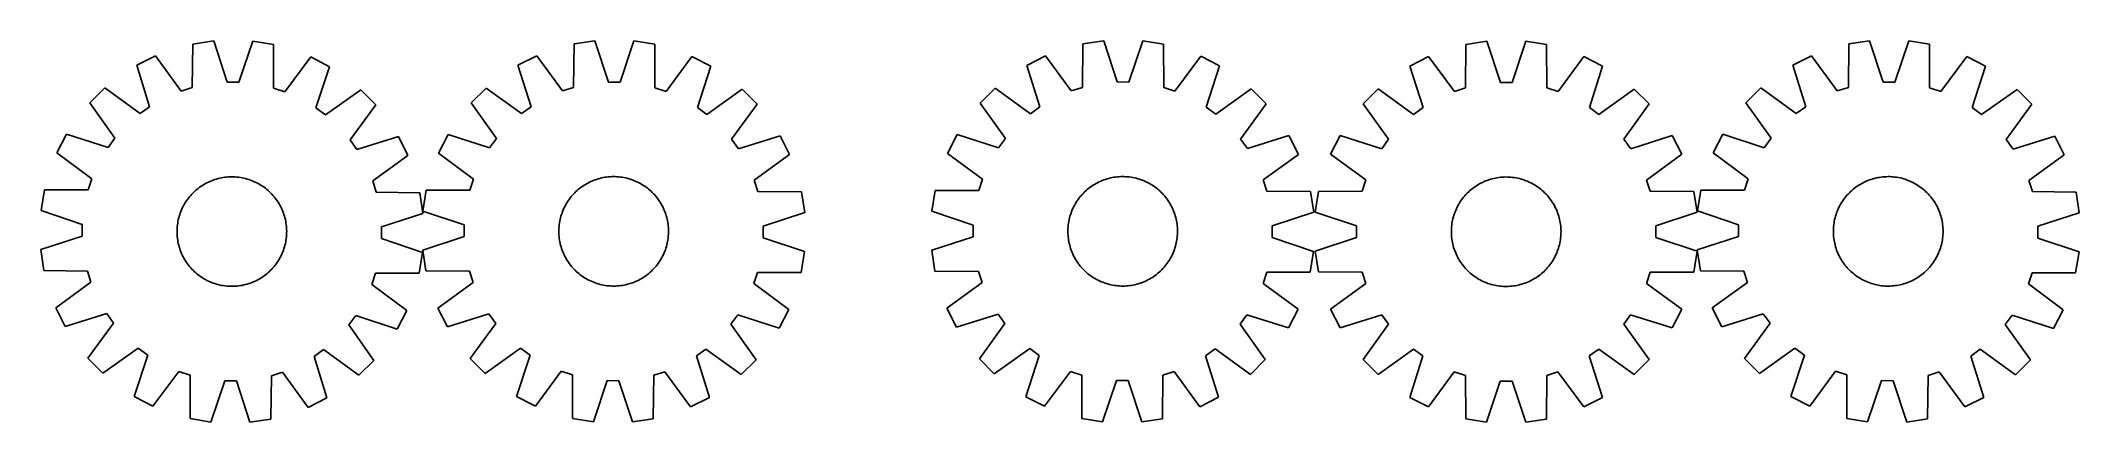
# Model space of a CAD drawing. Header units: millimetres. Extents: x 7 to 1493, y 7 to 285.
import ezdxf

# ---------------------------------------------------------------- set-up
doc = ezdxf.new("R2010")
doc.units = ezdxf.units.MM
doc.layers.add('CUT', color=7, linetype='CONTINUOUS', true_color=0x000000)

msp = doc.modelspace()

# ---------------------------------------------------------------- linework, layer by layer
at = {"layer": 'CUT'}
for p, q in [((117.463109, 282.976395), (117.046259, 251.214768)), ((132.677599, 285.267645), (117.463109, 282.976395)), ((142.430196, 255.037501), (132.677599, 285.267645)), ((161.215622, 285.050571), (151.004291, 254.972282)), ((176.393497, 282.528143), (161.215622, 285.050571)), ((176.327139, 250.76385), (176.393497, 282.528143)), ((395.504178, 283.047836), (395.203102, 251.2849)), ((410.710216, 285.394527), (395.504178, 283.047836)), ((420.572936, 255.200131), (410.710216, 285.394527)), ((439.24884, 285.281475), (429.147212, 255.166165)), ((454.435809, 282.814387), (439.24884, 285.281475)), ((454.485231, 251.050062), (454.435809, 282.814387)), ((766.655345, 283.026238), (766.393473, 251.262955)), ((781.858475, 285.391696), (766.655345, 283.026238)), ((791.758455, 255.209497), (781.858475, 285.391696)), ((810.397217, 285.313869), (800.332767, 255.186114)), ((825.587219, 282.865527), (810.397217, 285.313869)), ((825.675847, 251.101288), (825.587219, 282.865527)), ((1046.041488, 282.658765), (1045.857528, 250.894934)), ((1061.23877, 285.061506), (1046.041488, 282.658765)), ((1071.212753, 254.903681), (1061.23877, 285.061506)), ((1089.777616, 285.053681), (1079.787096, 254.90133)), ((1104.973578, 282.642606), (1089.777616, 285.053681)), ((1105.14012, 250.87868), (1104.973578, 282.642606)), ((1325.40556, 283.062084), (1325.06142, 251.299585)), ((1340.614765, 285.388156), (1325.40556, 283.062084)), ((1350.436538, 255.180417), (1340.614765, 285.388156)), ((1369.153209, 285.236412), (1359.010761, 255.134826)), ((1384.336819, 282.748736), (1369.153209, 285.236412)), ((1384.343176, 250.984374), (1384.336819, 282.748736)), ((90.254758, 274.364111), (76.492953, 267.483466)), ((108.871656, 248.627253), (90.254758, 274.364111)), ((203.467689, 273.50296), (184.461435, 248.052282)), ((217.123234, 266.413767), (203.467689, 273.50296)), ((368.327399, 274.336434), (354.590765, 267.405674)), ((387.037984, 248.667606), (368.327399, 274.336434)), ((481.542718, 273.887949), (462.629357, 248.368162)), ((495.224011, 266.848577), (481.542718, 273.887949)), ((739.489339, 274.2813), (725.76127, 267.333591)), ((758.231593, 248.635585), (739.489339, 274.2813)), ((852.705125, 273.972553), (833.823277, 248.429442)), ((866.395097, 266.950073), (852.705125, 273.972553)), ((1018.897014, 273.847218), (1005.186028, 266.865857)), ((1037.702116, 248.247553), (1018.897014, 273.847218)), ((1132.113216, 273.816176), (1113.294078, 248.226826)), ((1145.820372, 266.827296), (1132.113216, 273.816176)), ((1298.216995, 274.387537), (1284.470977, 267.475407)), ((1316.892761, 248.693364), (1298.216995, 274.387537)), ((1411.431601, 273.785555), (1392.483658, 248.291434)), ((1425.103338, 266.72764), (1411.431601, 273.785555)), ((76.492953, 267.483466), (85.911388, 237.14755)), ((151.004291, 254.972282), (142.430196, 255.037501)), ((207.244417, 236.224635), (217.123234, 266.413767)), ((354.590765, 267.405674), (364.119712, 237.10429)), ((429.147212, 255.166165), (420.572936, 255.200131)), ((485.455299, 236.623636), (495.224011, 266.848577)), ((725.76127, 267.333591), (735.32761, 237.04399)), ((800.332767, 255.186114), (791.758455, 255.209497)), ((856.663697, 236.713099), (866.395097, 266.950073)), ((1005.186028, 266.865857), (1014.826635, 236.599812)), ((1079.787096, 254.90133), (1071.212753, 254.903681)), ((1136.163169, 236.566543), (1145.820372, 266.827296)), ((1284.470977, 267.475407), (1293.958832, 237.161131)), ((1359.010761, 255.134826), (1350.436538, 255.180417)), ((1415.293656, 236.515972), (1425.103338, 266.72764)), ((53.277615, 250.884854), (42.315597, 240.088341)), ((42.315597, 240.088341), (60.647374, 214.147627)), ((78.936464, 232.160586), (53.277615, 250.884854)), ((117.046259, 251.214768), (108.871656, 248.627253)), ((184.461435, 248.052282), (176.327139, 250.76385)), ((240.083386, 249.463923), (214.142671, 231.132145)), ((232.155631, 212.843055), (250.879899, 238.501904)), ((250.879899, 238.501904), (240.083386, 249.463923)), ((331.436084, 250.722553), (320.513491, 239.886155)), ((320.513491, 239.886155), (338.939701, 214.012432)), ((357.163012, 232.091935), (331.436084, 250.722553)), ((395.203102, 251.2849), (387.037984, 248.667606)), ((462.629357, 248.368162), (454.485231, 251.050062)), ((518.245793, 249.982534), (492.372069, 231.556324)), ((510.451573, 213.333013), (529.08219, 239.059941)), ((529.08219, 239.059941), (518.245793, 249.982534)), ((702.627198, 250.621903), (691.717989, 239.772032)), ((691.717989, 239.772032), (710.176119, 213.921071)), ((728.377102, 232.023053), (702.627198, 250.621903)), ((766.393473, 251.262955), (758.231593, 248.635585)), ((833.823277, 248.429442), (825.675847, 251.101288)), ((889.437678, 250.112459), (863.586717, 231.654328)), ((881.688699, 213.453346), (900.287549, 239.203249)), ((900.287549, 239.203249), (889.437678, 250.112459)), ((982.093016, 250.097474), (971.210453, 239.220877)), ((971.210453, 239.220877), (989.731937, 213.415269)), ((1007.888463, 231.561841), (982.093016, 250.097474)), ((1045.857528, 250.894934), (1037.702116, 248.247553)), ((1113.294078, 248.226826), (1105.14012, 250.87868)), ((1168.904184, 250.046253), (1143.098577, 231.524768)), ((1161.245149, 213.368243), (1179.780781, 239.163689)), ((1179.780781, 239.163689), (1168.904184, 250.046253)), ((1261.293698, 250.823694), (1250.356423, 240.002115)), ((1250.356423, 240.002115), (1268.747536, 214.103433)), ((1286.995343, 232.158213), (1261.293698, 250.823694)), ((1325.06142, 251.299585), (1316.892761, 248.693364)), ((1392.483658, 248.291434), (1384.343176, 250.984374)), ((1448.102232, 249.8304), (1422.20355, 231.439287)), ((1440.258329, 213.19148), (1458.923811, 238.893126)), ((1458.923811, 238.893126), (1448.102232, 249.8304)), ((85.911388, 237.14755), (78.936464, 232.160586)), ((214.142671, 231.132145), (207.244417, 236.224635)), ((364.119712, 237.10429), (357.163012, 232.091935)), ((492.372069, 231.556324), (485.455299, 236.623636)), ((735.32761, 237.04399), (728.377102, 232.023053)), ((863.586717, 231.654328), (856.663697, 236.713099)), ((1014.826635, 236.599812), (1007.888463, 231.561841)), ((1143.098577, 231.524768), (1136.163169, 236.566543)), ((1293.958832, 237.161131), (1286.995343, 232.158213)), ((1422.20355, 231.439287), (1415.293656, 236.515972)), ((25.365752, 217.128189), (18.276559, 203.472645)), ((55.554884, 207.249372), (25.365752, 217.128189)), ((60.647374, 214.147627), (55.554884, 207.249372)), ((237.142595, 205.868131), (232.155631, 212.843055)), ((267.478511, 215.286566), (237.142595, 205.868131)), ((274.359155, 201.524761), (267.478511, 215.286566)), ((303.647448, 216.864374), (296.608076, 203.18308)), ((333.872388, 207.095661), (303.647448, 216.864374)), ((338.939701, 214.012432), (333.872388, 207.095661)), ((515.463927, 206.376313), (510.451573, 213.333013)), ((545.765312, 215.90526), (515.463927, 206.376313)), ((552.696072, 202.168626), (545.765312, 215.90526)), ((674.880374, 216.72945), (667.857894, 203.039479)), ((705.117348, 206.998051), (674.880374, 216.72945)), ((710.176119, 213.921071), (705.117348, 206.998051)), ((886.709636, 206.502837), (881.688699, 213.453346)), ((916.999237, 216.069177), (886.709636, 206.502837)), ((923.946946, 202.341108), (916.999237, 216.069177)), ((954.429409, 216.137064), (947.44053, 202.429909)), ((984.690163, 206.479862), (954.429409, 216.137064)), ((989.731937, 213.415269), (984.690163, 206.479862)), ((1166.283119, 206.430071), (1161.245149, 213.368243)), ((1196.549164, 216.070678), (1166.283119, 206.430071)), ((1203.530525, 202.359692), (1196.549164, 216.070678)), ((1233.459183, 217.003221), (1226.401269, 203.331485)), ((1263.670851, 207.193539), (1233.459183, 217.003221)), ((1268.747536, 214.103433), (1263.670851, 207.193539)), ((1445.261247, 206.227991), (1440.258329, 213.19148)), ((1475.575524, 215.715846), (1445.261247, 206.227991)), ((1482.487653, 201.969828), (1475.575524, 215.715846)), ((18.276559, 203.472645), (43.727237, 184.46639)), ((248.622298, 182.907863), (274.359155, 201.524761)), ((296.608076, 203.18308), (322.127863, 184.269719)), ((527.027243, 183.45804), (552.696072, 202.168626)), ((667.857894, 203.039479), (693.401005, 184.15763)), ((898.301231, 183.598855), (923.946946, 202.341108)), ((947.44053, 202.429909), (973.02988, 183.610771)), ((1177.93086, 183.55459), (1203.530525, 202.359692)), ((1226.401269, 203.331485), (1251.895389, 184.383541)), ((1456.793481, 183.294062), (1482.487653, 201.969828)), ((43.727237, 184.46639), (41.015669, 176.332094)), ((122.367858, 178.247093), (123.395754, 178.969891)), ((123.395754, 178.969891), (124.445846, 179.660045)), ((124.445846, 179.660045), (125.517099, 180.316874)), ((125.517099, 180.316874), (126.608454, 180.939731)), ((126.608454, 180.939731), (127.718836, 181.528)), ((127.718836, 181.528), (128.847147, 182.0811)), ((128.847147, 182.0811), (129.992275, 182.598487)), ((129.992275, 182.598487), (131.153089, 183.079649)), ((131.153089, 183.079649), (132.328445, 183.524111)), ((132.328445, 183.524111), (133.517181, 183.931435)), ((133.517181, 183.931435), (134.718125, 184.30122)), ((134.718125, 184.30122), (135.930091, 184.633099)), ((135.930091, 184.633099), (137.151885, 184.926745)), ((137.151885, 184.926745), (138.382298, 185.18187)), ((138.382298, 185.18187), (139.620119, 185.39822)), ((139.620119, 185.39822), (140.864124, 185.575582)), ((140.864124, 185.575582), (142.113087, 185.713782)), ((142.113087, 185.713782), (143.365774, 185.812683)), ((143.365774, 185.812683), (144.62095, 185.872187)), ((144.62095, 185.872187), (145.877375, 185.892236)), ((145.877375, 185.892236), (147.133811, 185.87281)), ((147.133811, 185.87281), (148.389016, 185.813927)), ((148.389016, 185.813927), (149.641752, 185.715647)), ((149.641752, 185.715647), (150.890783, 185.578066)), ((150.890783, 185.578066), (152.134876, 185.401319)), ((152.134876, 185.401319), (153.372803, 185.185582)), ((153.372803, 185.185582), (154.603343, 184.931067)), ((154.603343, 184.931067), (155.825282, 184.638026)), ((155.825282, 184.638026), (157.037413, 184.306747)), ((157.037413, 184.306747), (158.23854, 183.937558)), ((158.23854, 183.937558), (159.427477, 183.530822)), ((159.427477, 183.530822), (160.603053, 183.086942)), ((160.603053, 183.086942), (161.764105, 182.606355)), ((161.764105, 182.606355), (162.909489, 182.089536)), ((162.909489, 182.089536), (164.038075, 181.536994)), ((164.038075, 181.536994), (165.148747, 180.949276)), ((165.148747, 180.949276), (166.240411, 180.32696)), ((166.240411, 180.32696), (167.311989, 179.670661)), ((167.311989, 179.670661), (168.362423, 178.981027)), ((168.362423, 178.981027), (169.390677, 178.258739)), ((251.209812, 174.73326), (248.622298, 182.907863)), ((322.127863, 184.269719), (319.445963, 176.125594)), ((400.790631, 178.337107), (401.815885, 179.063647)), ((401.815885, 179.063647), (402.863455, 179.757624)), ((402.863455, 179.757624), (403.932306, 180.418353)), ((403.932306, 180.418353), (405.021384, 181.045184)), ((405.021384, 181.045184), (406.129614, 181.637496)), ((406.129614, 181.637496), (407.255902, 182.194705)), ((407.255902, 182.194705), (408.399136, 182.716262)), ((408.399136, 182.716262), (409.558189, 183.201652)), ((409.558189, 183.201652), (410.731917, 183.650396)), ((410.731917, 183.650396), (411.91916, 184.06205)), ((411.91916, 184.06205), (413.118748, 184.43621)), ((413.118748, 184.43621), (414.329497, 184.772504)), ((414.329497, 184.772504), (415.550212, 185.070602)), ((415.550212, 185.070602), (416.779688, 185.33021)), ((416.779688, 185.33021), (418.016711, 185.55107)), ((418.016711, 185.55107), (419.260062, 185.732966)), ((419.260062, 185.732966), (420.508513, 185.875717)), ((420.508513, 185.875717), (421.760831, 185.979184)), ((421.760831, 185.979184), (423.015782, 186.043262)), ((423.015782, 186.043262), (424.272126, 186.067891)), ((424.272126, 186.067891), (425.528623, 186.053044)), ((425.528623, 186.053044), (426.784035, 185.998737)), ((426.784035, 185.998737), (428.037121, 185.905024)), ((428.037121, 185.905024), (429.286645, 185.771996)), ((429.286645, 185.771996), (430.531374, 185.599786)), ((430.531374, 185.599786), (431.770079, 185.388562)), ((431.770079, 185.388562), (433.001539, 185.138535)), ((433.001539, 185.138535), (434.224537, 184.849949)), ((434.224537, 184.849949), (435.437868, 184.523091)), ((435.437868, 184.523091), (436.640332, 184.158282)), ((436.640332, 184.158282), (437.830745, 183.755883)), ((437.830745, 183.755883), (439.00793, 183.31629)), ((439.00793, 183.31629), (440.170727, 182.839939)), ((440.170727, 182.839939), (441.317987, 182.327298)), ((441.317987, 182.327298), (442.448579, 181.778874)), ((442.448579, 181.778874), (443.561386, 181.195207)), ((443.561386, 181.195207), (444.655311, 180.576875)), ((444.655311, 180.576875), (445.729274, 179.924486)), ((445.729274, 179.924486), (446.782215, 179.238686)), ((446.782215, 179.238686), (447.813095, 178.52015)), ((447.813095, 178.52015), (448.820896, 177.769588)), ((529.644537, 175.292923), (527.027243, 183.45804)), ((693.401005, 184.15763), (690.729159, 176.010201)), ((772.071036, 178.322114), (773.095393, 179.049919)), ((773.095393, 179.049919), (774.142105, 179.745188)), ((774.142105, 179.745188), (775.21014, 180.407237)), ((775.21014, 180.407237), (776.298443, 181.035411)), ((776.298443, 181.035411), (777.405941, 181.62909)), ((777.405941, 181.62909), (778.53154, 182.18769)), ((778.53154, 182.18769), (779.67413, 182.710657)), ((779.67413, 182.710657), (780.832583, 183.197478)), ((780.832583, 183.197478), (782.005756, 183.64767)), ((782.005756, 183.64767), (783.19249, 184.060789)), ((783.19249, 184.060789), (784.391616, 184.436429)), ((784.391616, 184.436429), (785.601949, 184.774217)), ((785.601949, 184.774217), (786.822295, 185.073822)), ((786.822295, 185.073822), (788.051449, 185.334947)), ((788.051449, 185.334947), (789.288199, 185.557334)), ((789.288199, 185.557334), (790.531324, 185.740764)), ((790.531324, 185.740764), (791.779598, 185.885056)), ((791.779598, 185.885056), (793.031787, 185.990068)), ((793.031787, 185.990068), (794.286658, 186.055696)), ((794.286658, 186.055696), (795.542971, 186.081875)), ((795.542971, 186.081875), (796.799486, 186.068579)), ((796.799486, 186.068579), (798.054963, 186.015822)), ((798.054963, 186.015822), (799.308164, 185.923655)), ((799.308164, 185.923655), (800.557851, 185.79217)), ((800.557851, 185.79217), (801.802792, 185.621496)), ((801.802792, 185.621496), (803.041757, 185.411802)), ((803.041757, 185.411802), (804.273524, 185.163294)), ((804.273524, 185.163294), (805.496878, 184.876218)), ((805.496878, 184.876218), (806.710611, 184.550857)), ((806.710611, 184.550857), (807.913525, 184.187533)), ((807.913525, 184.187533), (809.104433, 183.786604)), ((809.104433, 183.786604), (810.28216, 183.348465)), ((810.28216, 183.348465), (811.445544, 182.873549)), ((811.445544, 182.873549), (812.593436, 182.362324)), ((812.593436, 182.362324), (813.724704, 181.815296)), ((813.724704, 181.815296), (814.838231, 181.233003)), ((814.838231, 181.233003), (815.932918, 180.616021)), ((815.932918, 180.616021), (817.007685, 179.964959)), ((817.007685, 179.964959), (818.061472, 179.280458)), ((818.061472, 179.280458), (819.093238, 178.563196)), ((819.093238, 178.563196), (820.101965, 177.813878)), ((900.928601, 175.436974), (898.301231, 183.598855)), ((973.02988, 183.610771), (970.378026, 175.456813)), ((1051.713987, 177.96824), (1052.736556, 178.698554)), ((1052.736556, 178.698554), (1053.781559, 179.396389)), ((1053.781559, 179.396389), (1054.847967, 180.061056)), ((1054.847967, 180.061056), (1055.934727, 180.691897)), ((1055.934727, 180.691897), (1057.040765, 181.288292)), ((1057.040765, 181.288292), (1058.164991, 181.84965)), ((1058.164991, 181.84965), (1059.306294, 182.375419)), ((1059.306294, 182.375419), (1060.463549, 182.865079)), ((1060.463549, 182.865079), (1061.635614, 183.318147)), ((1061.635614, 183.318147), (1062.821332, 183.734177)), ((1062.821332, 183.734177), (1064.019532, 184.112756)), ((1064.019532, 184.112756), (1065.229033, 184.453513)), ((1065.229033, 184.453513), (1066.44864, 184.75611)), ((1066.44864, 184.75611), (1067.677151, 185.020249)), ((1067.677151, 185.020249), (1068.913351, 185.245669)), ((1068.913351, 185.245669), (1070.156023, 185.432148)), ((1070.156023, 185.432148), (1071.403939, 185.579501)), ((1071.403939, 185.579501), (1072.655867, 185.687584)), ((1072.655867, 185.687584), (1073.910573, 185.75629)), ((1073.910573, 185.75629), (1075.166818, 185.78555)), ((1075.166818, 185.78555), (1076.423361, 185.775337)), ((1076.423361, 185.775337), (1077.678964, 185.725659)), ((1077.678964, 185.725659), (1078.932388, 185.636566)), ((1078.932388, 185.636566), (1080.182394, 185.508147)), ((1080.182394, 185.508147), (1081.427749, 185.340527)), ((1081.427749, 185.340527), (1082.667225, 185.133873)), ((1082.667225, 185.133873), (1083.899598, 184.888387)), ((1083.899598, 184.888387), (1085.123653, 184.604313)), ((1085.123653, 184.604313), (1086.33818, 184.28193)), ((1086.33818, 184.28193), (1087.541981, 183.921558)), ((1087.541981, 183.921558), (1088.733869, 183.52355)), ((1088.733869, 183.52355), (1089.912668, 183.088302)), ((1089.912668, 183.088302), (1091.077213, 182.616241)), ((1091.077213, 182.616241), (1092.226355, 182.107833)), ((1092.226355, 182.107833), (1093.358962, 181.563581)), ((1093.358962, 181.563581), (1094.473913, 180.984022)), ((1094.473913, 180.984022), (1095.570111, 180.369727)), ((1095.570111, 180.369727), (1096.646472, 179.721303)), ((1096.646472, 179.721303), (1097.701934, 179.039389)), ((1097.701934, 179.039389), (1098.735456, 178.324659)), ((1180.578242, 175.399178), (1177.93086, 183.55459)), ((1251.895389, 184.383541), (1249.20245, 176.243059)), ((1330.550041, 178.344284), (1331.57628, 179.069433)), ((1331.57628, 179.069433), (1332.62479, 179.761989)), ((1332.62479, 179.761989), (1333.694536, 180.421269)), ((1333.694536, 180.421269), (1334.784463, 181.046622)), ((1334.784463, 181.046622), (1335.893494, 181.637431)), ((1335.893494, 181.637431), (1337.020537, 182.193113)), ((1337.020537, 182.193113), (1338.164477, 182.71312)), ((1338.164477, 182.71312), (1339.324187, 183.196938)), ((1339.324187, 183.196938), (1340.498522, 183.64409)), ((1340.498522, 183.64409), (1341.686322, 184.054134)), ((1341.686322, 184.054134), (1342.886417, 184.426667)), ((1342.886417, 184.426667), (1344.09762, 184.761319)), ((1344.09762, 184.761319), (1345.318738, 185.057762)), ((1345.318738, 185.057762), (1346.548565, 185.315703)), ((1346.548565, 185.315703), (1347.785887, 185.534886)), ((1347.785887, 185.534886), (1349.029483, 185.715096)), ((1349.029483, 185.715096), (1350.278126, 185.856154)), ((1350.278126, 185.856154), (1351.530583, 185.957922)), ((1351.530583, 185.957922), (1352.78562, 186.0203)), ((1352.78562, 186.0203), (1354.041996, 186.043225)), ((1354.041996, 186.043225), (1355.298472, 186.026674)), ((1355.298472, 186.026674), (1356.553809, 185.970666)), ((1356.553809, 185.970666), (1357.806767, 185.875253)), ((1357.806767, 185.875253), (1359.056109, 185.740532)), ((1359.056109, 185.740532), (1360.300604, 185.566634)), ((1360.300604, 185.566634), (1361.539022, 185.353731)), ((1361.539022, 185.353731), (1362.770141, 185.102034)), ((1362.770141, 185.102034), (1363.992747, 184.811791)), ((1363.992747, 184.811791), (1365.205633, 184.483288)), ((1365.205633, 184.483288), (1366.407602, 184.116849)), ((1366.407602, 184.116849), (1367.597468, 183.712836)), ((1367.597468, 183.712836), (1368.774056, 183.271648)), ((1368.774056, 183.271648), (1369.936206, 182.79372)), ((1369.936206, 182.79372), (1371.08277, 182.279525)), ((1371.08277, 182.279525), (1372.212617, 181.729568)), ((1372.212617, 181.729568), (1373.324632, 181.144393)), ((1373.324632, 181.144393), (1374.417718, 180.524578)), ((1374.417718, 180.524578), (1375.490795, 179.870734)), ((1375.490795, 179.870734), (1376.542805, 179.183507)), ((1376.542805, 179.183507), (1377.57271, 178.463574)), ((1377.57271, 178.463574), (1378.579493, 177.711646)), ((1459.399702, 175.125404), (1456.793481, 183.294062)), ((9.251376, 176.398452), (6.728948, 161.220577)), ((41.015669, 176.332094), (9.251376, 176.398452)), ((109.689983, 162.914445), (110.242525, 164.04303)), ((110.242525, 164.04303), (110.830243, 165.153702)), ((110.830243, 165.153702), (111.452559, 166.245366)), ((111.452559, 166.245366), (112.108858, 167.316944)), ((112.108858, 167.316944), (112.798492, 168.367378)), ((112.798492, 168.367378), (113.52078, 169.395632)), ((113.52078, 169.395632), (114.275011, 170.400691)), ((114.275011, 170.400691), (115.060438, 171.381563)), ((115.060438, 171.381563), (115.876289, 172.33728)), ((115.876289, 172.33728), (116.721756, 173.266899)), ((116.721756, 173.266899), (117.596007, 174.169503)), ((117.596007, 174.169503), (118.498177, 175.0442)), ((118.498177, 175.0442), (119.427377, 175.890128)), ((119.427377, 175.890128), (120.38269, 176.706451)), ((120.38269, 176.706451), (121.363173, 177.492365)), ((121.363173, 177.492365), (122.367858, 178.247093)), ((169.390677, 178.258739), (170.395736, 177.504508)), ((170.395736, 177.504508), (171.376608, 176.719081)), ((171.376608, 176.719081), (172.332325, 175.90323)), ((172.332325, 175.90323), (173.261944, 175.057763)), ((173.261944, 175.057763), (174.164547, 174.183512)), ((174.164547, 174.183512), (175.039245, 173.281342)), ((175.039245, 173.281342), (175.885172, 172.352142)), ((175.885172, 172.352142), (176.701496, 171.396829)), ((176.701496, 171.396829), (177.48741, 170.416346)), ((177.48741, 170.416346), (178.242138, 169.411661)), ((178.242138, 169.411661), (178.964936, 168.383765)), ((178.964936, 168.383765), (179.65509, 167.333673)), ((179.65509, 167.333673), (180.311919, 166.26242)), ((180.311919, 166.26242), (180.934775, 165.171065)), ((180.934775, 165.171065), (181.523044, 164.060683)), ((181.523044, 164.060683), (182.076145, 162.932372)), ((282.97144, 174.31641), (251.209812, 174.73326)), ((285.26269, 159.10192), (282.97144, 174.31641)), ((287.681638, 176.076171), (285.21455, 160.889202)), ((319.445963, 176.125594), (287.681638, 176.076171)), ((388.168727, 162.95835), (388.717151, 164.088941)), ((388.717151, 164.088941), (389.300818, 165.201749)), ((389.300818, 165.201749), (389.91915, 166.295674)), ((389.91915, 166.295674), (390.571539, 167.369637)), ((390.571539, 167.369637), (391.257339, 168.422577)), ((391.257339, 168.422577), (391.975875, 169.453457)), ((391.975875, 169.453457), (392.726437, 170.461259)), ((392.726437, 170.461259), (393.508284, 171.444987)), ((393.508284, 171.444987), (394.320646, 172.403671)), ((394.320646, 172.403671), (395.162719, 173.336366)), ((395.162719, 173.336366), (396.033674, 174.24215)), ((396.033674, 174.24215), (396.93265, 175.12013)), ((396.93265, 175.12013), (397.85876, 175.969439)), ((397.85876, 175.969439), (398.811092, 176.789239)), ((398.811092, 176.789239), (399.788703, 177.578722)), ((399.788703, 177.578722), (400.790631, 178.337107)), ((448.820896, 177.769588), (449.804624, 176.98774)), ((449.804624, 176.98774), (450.763309, 176.175379)), ((450.763309, 176.175379), (451.696003, 175.333306)), ((451.696003, 175.333306), (452.601788, 174.462351)), ((452.601788, 174.462351), (453.479768, 173.563375)), ((453.479768, 173.563375), (454.329077, 172.637264)), ((454.329077, 172.637264), (455.148877, 171.684933)), ((455.148877, 171.684933), (455.938359, 170.707322)), ((455.938359, 170.707322), (456.696744, 169.705394)), ((456.696744, 169.705394), (457.423284, 168.68014)), ((457.423284, 168.68014), (458.117261, 167.63257)), ((458.117261, 167.63257), (458.777991, 166.563718)), ((458.777991, 166.563718), (459.404821, 165.474641)), ((459.404821, 165.474641), (459.997133, 164.366411)), ((459.997133, 164.366411), (460.554343, 163.240123)), ((561.407473, 174.991847), (529.644537, 175.292923)), ((563.754164, 159.785809), (561.407473, 174.991847)), ((658.96492, 175.921573), (656.516578, 160.73157)), ((690.729159, 176.010201), (658.96492, 175.921573)), ((759.468123, 162.92779), (760.015152, 164.059058)), ((760.015152, 164.059058), (760.597444, 165.172585)), ((760.597444, 165.172585), (761.214426, 166.267272)), ((761.214426, 166.267272), (761.865488, 167.342039)), ((761.865488, 167.342039), (762.549989, 168.395826)), ((762.549989, 168.395826), (763.267252, 169.427591)), ((763.267252, 169.427591), (764.016569, 170.436318)), ((764.016569, 170.436318), (764.797202, 171.421011)), ((764.797202, 171.421011), (765.608379, 172.380698)), ((765.608379, 172.380698), (766.449301, 173.314431)), ((766.449301, 173.314431), (767.319136, 174.221289)), ((767.319136, 174.221289), (768.217028, 175.100378)), ((768.217028, 175.100378), (769.14209, 175.95083)), ((769.14209, 175.95083), (770.093408, 176.771805)), ((770.093408, 176.771805), (771.070045, 177.562493)), ((771.070045, 177.562493), (772.071036, 178.322114)), ((820.101965, 177.813878), (821.086657, 177.033246)), ((821.086657, 177.033246), (822.046344, 176.222068)), ((822.046344, 176.222068), (822.980077, 175.381147)), ((822.980077, 175.381147), (823.886936, 174.511311)), ((823.886936, 174.511311), (824.766024, 173.613419)), ((824.766024, 173.613419), (825.616476, 172.688357)), ((825.616476, 172.688357), (826.437451, 171.737039)), ((826.437451, 171.737039), (827.228139, 170.760402)), ((827.228139, 170.760402), (827.98776, 169.759412)), ((827.98776, 169.759412), (828.715565, 168.735055)), ((828.715565, 168.735055), (829.410835, 167.688342)), ((829.410835, 167.688342), (830.072883, 166.620307)), ((830.072883, 166.620307), (830.701057, 165.532004)), ((830.701057, 165.532004), (831.294737, 164.424506)), ((831.294737, 164.424506), (831.853336, 163.298907)), ((932.691885, 175.175102), (900.928601, 175.436974)), ((935.057342, 159.971972), (932.691885, 175.175102)), ((938.6141, 175.290271), (936.203024, 160.094309)), ((970.378026, 175.456813), (938.6141, 175.290271)), ((1039.148872, 162.543048), (1039.693124, 163.675654)), ((1039.693124, 163.675654), (1040.272684, 164.790606)), ((1040.272684, 164.790606), (1040.886979, 165.886804)), ((1040.886979, 165.886804), (1041.535403, 166.963165)), ((1041.535403, 166.963165), (1042.217316, 168.018627)), ((1042.217316, 168.018627), (1042.932046, 169.052149)), ((1042.932046, 169.052149), (1043.678887, 170.062711)), ((1043.678887, 170.062711), (1044.457102, 171.049315)), ((1044.457102, 171.049315), (1045.265923, 172.010989)), ((1045.265923, 172.010989), (1046.104552, 172.946782)), ((1046.104552, 172.946782), (1046.972161, 173.855771)), ((1046.972161, 173.855771), (1047.867894, 174.73706)), ((1047.867894, 174.73706), (1048.790866, 175.589778)), ((1048.790866, 175.589778), (1049.740168, 176.413084)), ((1049.740168, 176.413084), (1050.714862, 177.206165)), ((1050.714862, 177.206165), (1051.713987, 177.96824)), ((1098.735456, 178.324659), (1099.746018, 177.577818)), ((1099.746018, 177.577818), (1100.732623, 176.799603)), ((1100.732623, 176.799603), (1101.694296, 175.990783)), ((1101.694296, 175.990783), (1102.630089, 175.152154)), ((1102.630089, 175.152154), (1103.539078, 174.284545)), ((1103.539078, 174.284545), (1104.420367, 173.388812)), ((1104.420367, 173.388812), (1105.273085, 172.465839)), ((1105.273085, 172.465839), (1106.096391, 171.516537)), ((1106.096391, 171.516537), (1106.889472, 170.541843)), ((1106.889472, 170.541843), (1107.651547, 169.542719)), ((1107.651547, 169.542719), (1108.381862, 168.52015)), ((1108.381862, 168.52015), (1109.079697, 167.475146)), ((1109.079697, 167.475146), (1109.744363, 166.408738)), ((1109.744363, 166.408738), (1110.375204, 165.321979)), ((1110.375204, 165.321979), (1110.971599, 164.215941)), ((1110.971599, 164.215941), (1111.532957, 163.091715)), ((1212.342072, 175.215218), (1180.578242, 175.399178)), ((1214.744814, 160.017936), (1212.342072, 175.215218)), ((1217.438087, 176.236703), (1214.950411, 161.053093)), ((1249.20245, 176.243059), (1217.438087, 176.236703)), ((1317.907299, 162.982654), (1318.457255, 164.112501)), ((1318.457255, 164.112501), (1319.04243, 165.224516)), ((1319.04243, 165.224516), (1319.662245, 166.317601)), ((1319.662245, 166.317601), (1320.316089, 167.390679)), ((1320.316089, 167.390679), (1321.003317, 168.442689)), ((1321.003317, 168.442689), (1321.723249, 169.472593)), ((1321.723249, 169.472593), (1322.475177, 170.479376)), ((1322.475177, 170.479376), (1323.258357, 171.462044)), ((1323.258357, 171.462044), (1324.072018, 172.419626)), ((1324.072018, 172.419626), (1324.915355, 173.351178)), ((1324.915355, 173.351178), (1325.787537, 174.25578)), ((1325.787537, 174.25578), (1326.687702, 175.132541)), ((1326.687702, 175.132541), (1327.614964, 175.980593)), ((1327.614964, 175.980593), (1328.568405, 176.799102)), ((1328.568405, 176.799102), (1329.547086, 177.587258)), ((1329.547086, 177.587258), (1330.550041, 178.344284)), ((1378.579493, 177.711646), (1379.56216, 176.928466)), ((1379.56216, 176.928466), (1380.519743, 176.114806)), ((1380.519743, 176.114806), (1381.451295, 175.271468)), ((1381.451295, 175.271468), (1382.355897, 174.399287)), ((1382.355897, 174.399287), (1383.232657, 173.499121)), ((1383.232657, 173.499121), (1384.08071, 172.57186)), ((1384.08071, 172.57186), (1384.899218, 171.618418)), ((1384.899218, 171.618418), (1385.687375, 170.639737)), ((1385.687375, 170.639737), (1386.444401, 169.636782)), ((1386.444401, 169.636782), (1387.16955, 168.610543)), ((1387.16955, 168.610543), (1387.862106, 167.562034)), ((1387.862106, 167.562034), (1388.521386, 166.492287)), ((1388.521386, 166.492287), (1389.146739, 165.402361)), ((1389.146739, 165.402361), (1389.737548, 164.293329)), ((1389.737548, 164.293329), (1390.29323, 163.166287)), ((1491.1622, 174.781264), (1459.399702, 175.125404)), ((1493.488273, 159.572058), (1491.1622, 174.781264)), ((6.728948, 161.220577), (36.807237, 151.009247)), ((36.807237, 151.009247), (36.742018, 142.435151)), ((105.965592, 148.393971), (106.063872, 149.646707)), ((106.063872, 149.646707), (106.201453, 150.895738)), ((106.201453, 150.895738), (106.3782, 152.139831)), ((106.3782, 152.139831), (106.593937, 153.377758)), ((106.593937, 153.377758), (106.848452, 154.608299)), ((106.848452, 154.608299), (107.141493, 155.830237)), ((107.141493, 155.830237), (107.472772, 157.042368)), ((107.472772, 157.042368), (107.841961, 158.243495)), ((107.841961, 158.243495), (108.248697, 159.432433)), ((108.248697, 159.432433), (108.692577, 160.608008)), ((108.692577, 160.608008), (109.173164, 161.769061)), ((109.173164, 161.769061), (109.689983, 162.914445)), ((182.076145, 162.932372), (182.593531, 161.787244)), ((182.593531, 161.787244), (183.074693, 160.62643)), ((183.074693, 160.62643), (183.519156, 159.451074)), ((183.519156, 159.451074), (183.92648, 158.262338)), ((183.92648, 158.262338), (184.296264, 157.061394)), ((184.296264, 157.061394), (184.628143, 155.849428)), ((184.628143, 155.849428), (184.92179, 154.627634)), ((184.92179, 154.627634), (185.176914, 153.397221)), ((185.176914, 153.397221), (185.393265, 152.1594)), ((185.393265, 152.1594), (185.570627, 150.915395)), ((185.570627, 150.915395), (185.708827, 149.666432)), ((185.708827, 149.666432), (185.807728, 148.413745)), ((254.967327, 140.775228), (255.032545, 149.349323)), ((255.032545, 149.349323), (285.26269, 159.10192)), ((285.21455, 160.889202), (315.329859, 150.787575)), ((315.329859, 150.787575), (315.295894, 142.213298)), ((384.497288, 148.424397), (384.591001, 149.677483)), ((384.591001, 149.677483), (384.724029, 150.927007)), ((384.724029, 150.927007), (384.896239, 152.171736)), ((384.896239, 152.171736), (385.107462, 153.410442)), ((385.107462, 153.410442), (385.35749, 154.641902)), ((385.35749, 154.641902), (385.646076, 155.8649)), ((385.646076, 155.8649), (385.972934, 157.07823)), ((385.972934, 157.07823), (386.337743, 158.280695)), ((386.337743, 158.280695), (386.740142, 159.471107)), ((386.740142, 159.471107), (387.179734, 160.648293)), ((387.179734, 160.648293), (387.656086, 161.811089)), ((387.656086, 161.811089), (388.168727, 162.95835)), ((460.554343, 163.240123), (461.0759, 162.096889)), ((461.0759, 162.096889), (461.56129, 160.937836)), ((461.56129, 160.937836), (462.010033, 159.764108)), ((462.010033, 159.764108), (462.421688, 158.576865)), ((462.421688, 158.576865), (462.795847, 157.377277)), ((462.795847, 157.377277), (463.132142, 156.166528)), ((463.132142, 156.166528), (463.43024, 154.945813)), ((463.43024, 154.945813), (463.689847, 153.716337)), ((463.689847, 153.716337), (463.910708, 152.479314)), ((463.910708, 152.479314), (464.092603, 151.235963)), ((464.092603, 151.235963), (464.235355, 149.987512)), ((464.235355, 149.987512), (464.338821, 148.735194)), ((464.338821, 148.735194), (464.4029, 147.480243)), ((533.525803, 141.348813), (533.559769, 149.923089)), ((533.559769, 149.923089), (563.754164, 159.785809)), ((656.516578, 160.73157), (686.644333, 150.667121)), ((686.644333, 150.667121), (686.62095, 142.092809)), ((755.814625, 148.389317), (755.906792, 149.642518)), ((755.906792, 149.642518), (756.038277, 150.892205)), ((756.038277, 150.892205), (756.208951, 152.137146)), ((756.208951, 152.137146), (756.418646, 153.376111)), ((756.418646, 153.376111), (756.667153, 154.607878)), ((756.667153, 154.607878), (756.954229, 155.831232)), ((756.954229, 155.831232), (757.27959, 157.044965)), ((757.27959, 157.044965), (757.642914, 158.247879)), ((757.642914, 158.247879), (758.043844, 159.438787)), ((758.043844, 159.438787), (758.481983, 160.616514)), ((758.481983, 160.616514), (758.956899, 161.779898)), ((758.956899, 161.779898), (759.468123, 162.92779)), ((831.853336, 163.298907), (832.376304, 162.156317)), ((832.376304, 162.156317), (832.863124, 160.997864)), ((832.863124, 160.997864), (833.313316, 159.824691)), ((833.313316, 159.824691), (833.726435, 158.637957)), ((833.726435, 158.637957), (834.102075, 157.438831)), ((834.102075, 157.438831), (834.439864, 156.228498)), ((834.439864, 156.228498), (834.739468, 155.008153)), ((834.739468, 155.008153), (835.000593, 153.778998)), ((835.000593, 153.778998), (835.22298, 152.542248)), ((835.22298, 152.542248), (835.40641, 151.299123)), ((835.40641, 151.299123), (835.550703, 150.050849)), ((835.550703, 150.050849), (835.655714, 148.79866)), ((835.655714, 148.79866), (835.721342, 147.543789)), ((904.85176, 141.49768), (904.875143, 150.071992)), ((904.875143, 150.071992), (935.057342, 159.971972)), ((936.203024, 160.094309), (966.355375, 150.103789)), ((966.355375, 150.103789), (966.353024, 141.529446)), ((1035.531047, 147.995657), (1035.620139, 149.24908)), ((1035.620139, 149.24908), (1035.748559, 150.499087)), ((1035.748559, 150.499087), (1035.916179, 151.744442)), ((1035.916179, 151.744442), (1036.122833, 152.983918)), ((1036.122833, 152.983918), (1036.368319, 154.216291)), ((1036.368319, 154.216291), (1036.652393, 155.440345)), ((1036.652393, 155.440345), (1036.974775, 156.654873)), ((1036.974775, 156.654873), (1037.335148, 157.858674)), ((1037.335148, 157.858674), (1037.733155, 159.050562)), ((1037.733155, 159.050562), (1038.168404, 160.229361)), ((1038.168404, 160.229361), (1038.640465, 161.393906)), ((1038.640465, 161.393906), (1039.148872, 162.543048)), ((1111.532957, 163.091715), (1112.058726, 161.950412)), ((1112.058726, 161.950412), (1112.548386, 160.793156)), ((1112.548386, 160.793156), (1113.001454, 159.621091)), ((1113.001454, 159.621091), (1113.417484, 158.435374)), ((1113.417484, 158.435374), (1113.796063, 157.237173)), ((1113.796063, 157.237173), (1114.13682, 156.027673)), ((1114.13682, 156.027673), (1114.439417, 154.808065)), ((1114.439417, 154.808065), (1114.703556, 153.579555)), ((1114.703556, 153.579555), (1114.928976, 152.343354)), ((1114.928976, 152.343354), (1115.115455, 151.100683)), ((1115.115455, 151.100683), (1115.262808, 149.852767)), ((1115.262808, 149.852767), (1115.370891, 148.600838)), ((1184.584638, 141.469609), (1184.586989, 150.043953)), ((1184.586989, 150.043953), (1214.744814, 160.017936)), ((1214.950411, 161.053093), (1245.051997, 150.910644)), ((1245.051997, 150.910644), (1245.006406, 142.336422)), ((1314.216158, 148.453692), (1314.31157, 149.70665)), ((1314.31157, 149.70665), (1314.446292, 150.955993)), ((1314.446292, 150.955993), (1314.620189, 152.200487)), ((1314.620189, 152.200487), (1314.833092, 153.438905)), ((1314.833092, 153.438905), (1315.084789, 154.670025)), ((1315.084789, 154.670025), (1315.375033, 155.892631)), ((1315.375033, 155.892631), (1315.703536, 157.105517)), ((1315.703536, 157.105517), (1316.069975, 158.307486)), ((1316.069975, 158.307486), (1316.473987, 159.497351)), ((1316.473987, 159.497351), (1316.915175, 160.67394)), ((1316.915175, 160.67394), (1317.393103, 161.836089)), ((1317.393103, 161.836089), (1317.907299, 162.982654)), ((1390.29323, 163.166287), (1390.813237, 162.022346)), ((1390.813237, 162.022346), (1391.297055, 160.862636)), ((1391.297055, 160.862636), (1391.744206, 159.688302)), ((1391.744206, 159.688302), (1392.154251, 158.500501)), ((1392.154251, 158.500501), (1392.526783, 157.300407)), ((1392.526783, 157.300407), (1392.861436, 156.089203)), ((1392.861436, 156.089203), (1393.157879, 154.868085)), ((1393.157879, 154.868085), (1393.415819, 153.638259)), ((1393.415819, 153.638259), (1393.635002, 152.400937)), ((1393.635002, 152.400937), (1393.815212, 151.15734)), ((1393.815212, 151.15734), (1393.956271, 149.908698)), ((1393.956271, 149.908698), (1394.058039, 148.65624)), ((1463.234943, 141.176062), (1463.280534, 149.750285)), ((1463.280534, 149.750285), (1493.488273, 159.572058)), ((36.742018, 142.435151), (6.511874, 132.682555)), ((105.887283, 145.882331), (105.90671, 147.138766)), ((105.907332, 144.625905), (105.887283, 145.882331)), ((105.90671, 147.138766), (105.965592, 148.393971)), ((105.966836, 143.370729), (105.907332, 144.625905)), ((106.065737, 142.118042), (105.966836, 143.370729)), ((106.203937, 140.86908), (106.065737, 142.118042)), ((106.381299, 139.625074), (106.203937, 140.86908)), ((106.597649, 138.387254), (106.381299, 139.625074)), ((106.852774, 137.15684), (106.597649, 138.387254)), ((107.14642, 135.935047), (106.852774, 137.15684)), ((107.478299, 134.72308), (107.14642, 135.935047)), ((107.848084, 133.522136), (107.478299, 134.72308)), ((184.301792, 134.742106), (183.932603, 133.540979)), ((184.633071, 135.954237), (184.301792, 134.742106)), ((184.926112, 137.176176), (184.633071, 135.954237)), ((185.180627, 138.406716), (184.926112, 137.176176)), ((185.396364, 139.644643), (185.180627, 138.406716)), ((185.57311, 140.888736), (185.396364, 139.644643)), ((185.710692, 142.137767), (185.57311, 140.888736)), ((185.808972, 143.390503), (185.710692, 142.137767)), ((185.807728, 148.413745), (185.867232, 147.158569)), ((185.867854, 144.645708), (185.808972, 143.390503)), ((185.867232, 147.158569), (185.887281, 145.902144)), ((185.887281, 145.902144), (185.867854, 144.645708)), ((285.045616, 130.563897), (254.967327, 140.775228)), ((315.295894, 142.213298), (285.101498, 132.350579)), ((384.428134, 145.912488), (384.442981, 147.168986)), ((384.452762, 144.656144), (384.428134, 145.912488)), ((384.442981, 147.168986), (384.497288, 148.424397)), ((384.516841, 143.401194), (384.452762, 144.656144)), ((384.620307, 142.148875), (384.516841, 143.401194)), ((384.763059, 140.900425), (384.620307, 142.148875)), ((384.944955, 139.657074), (384.763059, 140.900425)), ((385.165815, 138.42005), (384.944955, 139.657074)), ((385.425423, 137.190574), (385.165815, 138.42005)), ((385.723521, 135.96986), (385.425423, 137.190574)), ((386.059815, 134.759111), (385.723521, 135.96986)), ((386.433974, 133.559523), (386.059815, 134.759111)), ((462.517919, 133.855692), (462.11552, 132.66528)), ((462.882728, 135.058157), (462.517919, 133.855692)), ((463.209586, 136.271487), (462.882728, 135.058157)), ((463.498172, 137.494486), (463.209586, 136.271487)), ((463.7482, 138.725946), (463.498172, 137.494486)), ((463.959423, 139.964651), (463.7482, 138.725946)), ((464.131634, 141.20938), (463.959423, 139.964651)), ((464.264661, 142.458904), (464.131634, 141.20938)), ((464.358375, 143.71199), (464.264661, 142.458904)), ((464.412681, 144.967402), (464.358375, 143.71199)), ((464.4029, 147.480243), (464.427528, 146.223899)), ((464.427528, 146.223899), (464.412681, 144.967402)), ((563.641113, 131.247185), (533.525803, 141.348813)), ((686.62095, 142.092809), (656.438751, 132.192829)), ((755.748572, 145.877324), (755.761868, 147.133839)), ((755.774751, 144.621012), (755.748572, 145.877324)), ((755.761868, 147.133839), (755.814625, 148.389317)), ((755.840379, 143.366141), (755.774751, 144.621012)), ((755.945391, 142.113951), (755.840379, 143.366141)), ((756.089683, 140.865678), (755.945391, 142.113951)), ((756.273113, 139.622553), (756.089683, 140.865678)), ((756.495501, 138.385803), (756.273113, 139.622553)), ((756.756625, 137.156648), (756.495501, 138.385803)), ((757.05623, 135.936302), (756.756625, 137.156648)), ((757.394019, 134.72597), (757.05623, 135.936302)), ((757.769658, 133.526844), (757.394019, 134.72597)), ((833.853179, 133.916922), (833.45225, 132.726014)), ((834.216504, 135.119836), (833.853179, 133.916922)), ((834.541864, 136.333569), (834.216504, 135.119836)), ((834.82894, 137.556923), (834.541864, 136.333569)), ((835.077448, 138.78869), (834.82894, 137.556923)), ((835.287142, 140.027655), (835.077448, 138.78869)), ((835.457816, 141.272596), (835.287142, 140.027655)), ((835.589301, 142.522283), (835.457816, 141.272596)), ((835.681468, 143.775484), (835.589301, 142.522283)), ((835.734225, 145.030962), (835.681468, 143.775484)), ((835.721342, 147.543789), (835.747521, 146.287477)), ((835.747521, 146.287477), (835.734225, 145.030962)), ((934.979515, 131.433231), (904.85176, 141.49768)), ((966.353024, 141.529446), (936.195199, 131.555462)), ((1035.471155, 145.48351), (1035.481369, 146.740054)), ((1035.500416, 144.227266), (1035.471155, 145.48351)), ((1035.481369, 146.740054), (1035.531047, 147.995657)), ((1035.569121, 142.97256), (1035.500416, 144.227266)), ((1035.677204, 141.720632), (1035.569121, 142.97256)), ((1035.824558, 140.472716), (1035.677204, 141.720632)), ((1036.011037, 139.230044), (1035.824558, 140.472716)), ((1036.236457, 137.993843), (1036.011037, 139.230044)), ((1036.500596, 136.765333), (1036.236457, 137.993843)), ((1036.803193, 135.545726), (1036.500596, 136.765333)), ((1037.143949, 134.336225), (1036.803193, 135.545726)), ((1037.522529, 133.138025), (1037.143949, 134.336225)), ((1113.965237, 134.918526), (1113.604865, 133.714724)), ((1114.28762, 136.133053), (1113.965237, 134.918526)), ((1114.571694, 137.357107), (1114.28762, 136.133053)), ((1114.81718, 138.589481), (1114.571694, 137.357107)), ((1115.023834, 139.828957), (1114.81718, 138.589481)), ((1115.191454, 141.074312), (1115.023834, 139.828957)), ((1115.319874, 142.324318), (1115.191454, 141.074312)), ((1115.408966, 143.577741), (1115.319874, 142.324318)), ((1115.370891, 148.600838), (1115.439597, 147.346133)), ((1115.458644, 144.833344), (1115.408966, 143.577741)), ((1115.439597, 147.346133), (1115.468857, 146.089888)), ((1115.468857, 146.089888), (1115.458644, 144.833344)), ((1214.736988, 131.47909), (1184.584638, 141.469609)), ((1245.006406, 142.336422), (1214.798667, 132.514649)), ((1314.143599, 145.941879), (1314.160149, 147.198356)), ((1314.166524, 144.685503), (1314.143599, 145.941879)), ((1314.160149, 147.198356), (1314.216158, 148.453692)), ((1314.228901, 143.430467), (1314.166524, 144.685503)), ((1314.330669, 142.178009), (1314.228901, 143.430467)), ((1314.471728, 140.929366), (1314.330669, 142.178009)), ((1314.651938, 139.68577), (1314.471728, 140.929366)), ((1314.871121, 138.448448), (1314.651938, 139.68577)), ((1315.129061, 137.218621), (1314.871121, 138.448448)), ((1315.425504, 135.997504), (1315.129061, 137.218621)), ((1315.760157, 134.7863), (1315.425504, 135.997504)), ((1316.132689, 133.586206), (1315.760157, 134.7863)), ((1392.583404, 134.98119), (1392.216965, 133.779221)), ((1392.911907, 136.194076), (1392.583404, 134.98119)), ((1393.202151, 137.416682), (1392.911907, 136.194076)), ((1393.453848, 138.647802), (1393.202151, 137.416682)), ((1393.666751, 139.88622), (1393.453848, 138.647802)), ((1393.840648, 141.130714), (1393.666751, 139.88622)), ((1393.97537, 142.380057), (1393.840648, 141.130714)), ((1394.070782, 143.633015), (1393.97537, 142.380057)), ((1394.058039, 148.65624), (1394.120416, 147.401204)), ((1394.126791, 144.888351), (1394.070782, 143.633015)), ((1394.120416, 147.401204), (1394.143341, 146.144827)), ((1394.143341, 146.144827), (1394.126791, 144.888351)), ((1493.336529, 131.033614), (1463.234943, 141.176062)), ((6.511874, 132.682555), (8.803124, 117.468064)), ((108.255408, 132.3334), (107.848084, 133.522136)), ((108.69987, 131.158045), (108.255408, 132.3334)), ((109.181032, 129.99723), (108.69987, 131.158045)), ((109.698419, 128.852102), (109.181032, 129.99723)), ((110.251519, 127.723791), (109.698419, 128.852102)), ((110.839788, 126.61341), (110.251519, 127.723791)), ((111.462645, 125.522054), (110.839788, 126.61341)), ((112.119474, 124.450802), (111.462645, 125.522054)), ((112.809628, 123.400709), (112.119474, 124.450802)), ((113.532426, 122.372813), (112.809628, 123.400709)), ((114.287154, 121.368128), (113.532426, 122.372813)), ((115.073068, 120.387645), (114.287154, 121.368128)), ((115.889391, 119.432332), (115.073068, 120.387645)), ((116.735319, 118.503132), (115.889391, 119.432332)), ((175.898275, 119.447194), (175.052808, 118.517575)), ((176.714125, 120.402911), (175.898275, 119.447194)), ((177.499553, 121.383783), (176.714125, 120.402911)), ((178.253784, 122.388842), (177.499553, 121.383783)), ((178.976072, 123.417096), (178.253784, 122.388842)), ((179.665706, 124.46753), (178.976072, 123.417096)), ((180.322005, 125.539108), (179.665706, 124.46753)), ((180.94432, 126.630772), (180.322005, 125.539108)), ((181.532039, 127.741444), (180.94432, 126.630772)), ((182.084581, 128.87003), (181.532039, 127.741444)), ((182.6014, 130.015414), (182.084581, 128.87003)), ((183.081987, 131.176466), (182.6014, 130.015414)), ((183.525867, 132.352042), (183.081987, 131.176466)), ((183.932603, 133.540979), (183.525867, 132.352042)), ((282.523188, 115.386022), (285.045616, 130.563897)), ((285.101498, 132.350579), (287.448189, 117.144541)), ((386.845629, 132.372279), (386.433974, 133.559523)), ((387.294373, 131.198552), (386.845629, 132.372279)), ((387.779762, 130.039499), (387.294373, 131.198552)), ((388.301319, 128.896264), (387.779762, 130.039499)), ((388.858529, 127.769977), (388.301319, 128.896264)), ((389.450841, 126.661747), (388.858529, 127.769977)), ((390.077672, 125.572669), (389.450841, 126.661747)), ((390.738401, 124.503818), (390.077672, 125.572669)), ((391.432378, 123.456248), (390.738401, 124.503818)), ((392.158918, 122.430993), (391.432378, 123.456248)), ((392.917303, 121.429066), (392.158918, 122.430993)), ((393.706785, 120.451454), (392.917303, 121.429066)), ((394.526586, 119.499123), (393.706785, 120.451454)), ((395.375895, 118.573012), (394.526586, 119.499123)), ((454.535017, 119.732716), (453.692943, 118.800021)), ((455.347378, 120.691401), (454.535017, 119.732716)), ((456.129225, 121.675129), (455.347378, 120.691401)), ((456.879787, 122.68293), (456.129225, 121.675129)), ((457.598323, 123.71381), (456.879787, 122.68293)), ((458.284124, 124.766751), (457.598323, 123.71381)), ((458.936512, 125.840714), (458.284124, 124.766751)), ((459.554845, 126.934639), (458.936512, 125.840714)), ((460.138511, 128.047446), (459.554845, 126.934639)), ((460.686935, 129.178038), (460.138511, 128.047446)), ((461.199576, 130.325298), (460.686935, 129.178038)), ((461.675928, 131.488095), (461.199576, 130.325298)), ((462.11552, 132.66528), (461.675928, 131.488095)), ((561.174024, 116.060216), (563.641113, 131.247185)), ((656.438751, 132.192829), (658.804209, 116.989699)), ((758.182778, 132.34011), (757.769658, 133.526844)), ((758.63297, 131.166937), (758.182778, 132.34011)), ((759.11979, 130.008484), (758.63297, 131.166937)), ((759.642757, 128.865894), (759.11979, 130.008484)), ((760.201357, 127.740295), (759.642757, 128.865894)), ((760.795036, 126.632797), (760.201357, 127.740295)), ((761.42321, 125.544494), (760.795036, 126.632797)), ((762.085259, 124.476459), (761.42321, 125.544494)), ((762.780528, 123.429746), (762.085259, 124.476459)), ((763.508333, 122.405389), (762.780528, 123.429746)), ((764.267954, 121.404399), (763.508333, 122.405389)), ((765.058643, 120.427762), (764.267954, 121.404399)), ((765.879618, 119.476444), (765.058643, 120.427762)), ((766.730069, 118.551382), (765.879618, 119.476444)), ((825.887714, 119.784103), (825.046793, 118.85037)), ((826.698892, 120.74379), (825.887714, 119.784103)), ((827.479524, 121.728482), (826.698892, 120.74379)), ((828.228842, 122.737209), (827.479524, 121.728482)), ((828.946105, 123.768975), (828.228842, 122.737209)), ((829.630605, 124.822762), (828.946105, 123.768975)), ((830.281668, 125.897529), (829.630605, 124.822762)), ((830.898649, 126.992216), (830.281668, 125.897529)), ((831.480942, 128.105743), (830.898649, 126.992216)), ((832.02797, 129.237011), (831.480942, 128.105743)), ((832.539195, 130.384903), (832.02797, 129.237011)), ((833.014111, 131.548287), (832.539195, 130.384903)), ((833.45225, 132.726014), (833.014111, 131.548287)), ((932.531174, 116.243228), (934.979515, 131.433231)), ((936.195199, 131.555462), (938.597941, 116.358181)), ((1037.938558, 131.952307), (1037.522529, 133.138025)), ((1038.391627, 130.780242), (1037.938558, 131.952307)), ((1038.881287, 129.622987), (1038.391627, 130.780242)), ((1039.407056, 128.481683), (1038.881287, 129.622987)), ((1039.968414, 127.357458), (1039.407056, 128.481683)), ((1040.564808, 126.251419), (1039.968414, 127.357458)), ((1041.19565, 125.16466), (1040.564808, 126.251419)), ((1041.860316, 124.098252), (1041.19565, 125.16466)), ((1042.558151, 123.053248), (1041.860316, 124.098252)), ((1043.288466, 122.03068), (1042.558151, 123.053248)), ((1044.05054, 121.031555), (1043.288466, 122.03068)), ((1044.843622, 120.056861), (1044.05054, 121.031555)), ((1045.666928, 119.107559), (1044.843622, 120.056861)), ((1046.519646, 118.184586), (1045.666928, 119.107559)), ((1105.67409, 119.56241), (1104.835461, 118.626617)), ((1106.482911, 120.524083), (1105.67409, 119.56241)), ((1107.261126, 121.510688), (1106.482911, 120.524083)), ((1108.007966, 122.52125), (1107.261126, 121.510688)), ((1108.722696, 123.554772), (1108.007966, 122.52125)), ((1109.40461, 124.610234), (1108.722696, 123.554772)), ((1110.053034, 125.686595), (1109.40461, 124.610234)), ((1110.667329, 126.782792), (1110.053034, 125.686595)), ((1111.246888, 127.897744), (1110.667329, 126.782792)), ((1111.79114, 129.03035), (1111.246888, 127.897744)), ((1112.299548, 130.179493), (1111.79114, 129.03035)), ((1112.771609, 131.344038), (1112.299548, 130.179493)), ((1113.206858, 132.522836), (1112.771609, 131.344038)), ((1113.604865, 133.714724), (1113.206858, 132.522836)), ((1212.325913, 116.283127), (1214.736988, 131.47909)), ((1214.798667, 132.514649), (1217.124739, 117.305443)), ((1316.542733, 132.398405), (1316.132689, 133.586206)), ((1316.989885, 131.22407), (1316.542733, 132.398405)), ((1317.473703, 130.06436), (1316.989885, 131.22407)), ((1317.99371, 128.92042), (1317.473703, 130.06436)), ((1318.549392, 127.793378), (1317.99371, 128.92042)), ((1319.140201, 126.684346), (1318.549392, 127.793378)), ((1319.765554, 125.594419), (1319.140201, 126.684346)), ((1320.424834, 124.524673), (1319.765554, 125.594419)), ((1321.11739, 123.476163), (1320.424834, 124.524673)), ((1321.842539, 122.449925), (1321.11739, 123.476163)), ((1322.599565, 121.44697), (1321.842539, 122.449925)), ((1323.387722, 120.468289), (1322.599565, 121.44697)), ((1324.20623, 119.514847), (1323.387722, 120.468289)), ((1325.054283, 118.587586), (1324.20623, 119.514847)), ((1384.214922, 119.667081), (1383.371585, 118.735529)), ((1385.028583, 120.624663), (1384.214922, 119.667081)), ((1385.811763, 121.60733), (1385.028583, 120.624663)), ((1386.563691, 122.614113), (1385.811763, 121.60733)), ((1387.283623, 123.644018), (1386.563691, 122.614113)), ((1387.970851, 124.696028), (1387.283623, 123.644018)), ((1388.624695, 125.769105), (1387.970851, 124.696028)), ((1389.24451, 126.862191), (1388.624695, 125.769105)), ((1389.829685, 127.974206), (1389.24451, 126.862191)), ((1390.379641, 129.104053), (1389.829685, 127.974206)), ((1390.893837, 130.250617), (1390.379641, 129.104053)), ((1391.371765, 131.412767), (1390.893837, 130.250617)), ((1391.812953, 132.589355), (1391.371765, 131.412767)), ((1392.216965, 133.779221), (1391.812953, 132.589355)), ((1490.848853, 115.850004), (1493.336529, 131.033614)), ((8.803124, 117.468064), (40.564751, 117.051215)), ((43.152266, 108.876611), (17.415408, 90.259713)), ((40.564751, 117.051215), (43.152266, 108.876611)), ((117.610016, 117.600962), (116.735319, 118.503132)), ((118.51262, 116.726711), (117.610016, 117.600962)), ((119.442239, 115.881244), (118.51262, 116.726711)), ((120.397956, 115.065394), (119.442239, 115.881244)), ((121.378828, 114.279966), (120.397956, 115.065394)), ((122.383887, 113.525735), (121.378828, 114.279966)), ((123.412141, 112.803447), (122.383887, 113.525735)), ((124.462575, 112.113813), (123.412141, 112.803447)), ((125.534153, 111.457514), (124.462575, 112.113813)), ((126.625817, 110.835199), (125.534153, 111.457514)), ((127.736489, 110.24748), (126.625817, 110.835199)), ((128.865074, 109.694938), (127.736489, 110.24748)), ((130.010458, 109.178119), (128.865074, 109.694938)), ((131.171511, 108.697532), (130.010458, 109.178119)), ((132.347086, 108.253652), (131.171511, 108.697532)), ((133.536024, 107.846916), (132.347086, 108.253652)), ((134.737151, 107.477727), (133.536024, 107.846916)), ((135.949282, 107.146448), (134.737151, 107.477727)), ((137.17122, 106.853407), (135.949282, 107.146448)), ((138.401761, 106.598892), (137.17122, 106.853407)), ((139.639688, 106.383155), (138.401761, 106.598892)), ((140.883781, 106.206409), (139.639688, 106.383155)), ((142.132812, 106.068827), (140.883781, 106.206409)), ((143.385548, 105.970547), (142.132812, 106.068827)), ((144.640753, 105.911665), (143.385548, 105.970547)), ((145.897188, 105.892238), (144.640753, 105.911665)), ((147.153614, 105.912287), (145.897188, 105.892238)), ((148.40879, 105.971791), (147.153614, 105.912287)), ((149.661477, 106.070692), (148.40879, 105.971791)), ((150.910439, 106.208892), (149.661477, 106.070692)), ((152.154445, 106.386254), (150.910439, 106.208892)), ((153.392265, 106.602605), (152.154445, 106.386254)), ((154.622679, 106.857729), (153.392265, 106.602605)), ((155.844472, 107.151376), (154.622679, 106.857729)), ((157.056439, 107.483255), (155.844472, 107.151376)), ((158.257383, 107.853039), (157.056439, 107.483255)), ((159.446119, 108.260363), (158.257383, 107.853039)), ((160.621474, 108.704826), (159.446119, 108.260363)), ((161.782289, 109.185988), (160.621474, 108.704826)), ((162.927417, 109.703374), (161.782289, 109.185988)), ((164.055728, 110.256475), (162.927417, 109.703374)), ((165.166109, 110.844744), (164.055728, 110.256475)), ((166.257465, 111.4676), (165.166109, 110.844744)), ((167.328717, 112.124429), (166.257465, 111.4676)), ((168.37881, 112.814583), (167.328717, 112.124429)), ((169.406706, 113.537381), (168.37881, 112.814583)), ((170.411391, 114.292109), (169.406706, 113.537381)), ((171.391874, 115.078023), (170.411391, 114.292109)), ((172.347187, 115.894347), (171.391874, 115.078023)), ((173.276387, 116.740274), (172.347187, 115.894347)), ((174.178557, 117.614972), (173.276387, 116.740274)), ((175.052808, 118.517575), (174.178557, 117.614972)), ((248.047327, 107.318084), (250.758894, 115.45238)), ((273.498005, 88.31183), (248.047327, 107.318084)), ((250.758894, 115.45238), (282.523188, 115.386022)), ((287.448189, 117.144541), (319.211125, 116.843464)), ((321.828419, 108.678347), (296.159591, 89.967762)), ((319.211125, 116.843464), (321.828419, 108.678347)), ((396.253875, 117.674036), (395.375895, 118.573012)), ((397.159659, 116.803082), (396.253875, 117.674036)), ((398.092353, 115.961008), (397.159659, 116.803082)), ((399.051038, 115.148647), (398.092353, 115.961008)), ((400.034766, 114.3668), (399.051038, 115.148647)), ((401.042568, 113.616238), (400.034766, 114.3668)), ((402.073447, 112.897702), (401.042568, 113.616238)), ((403.126388, 112.211901), (402.073447, 112.897702)), ((404.200351, 111.559513), (403.126388, 112.211901)), ((405.294276, 110.94118), (404.200351, 111.559513)), ((406.407083, 110.357514), (405.294276, 110.94118)), ((407.537675, 109.80909), (406.407083, 110.357514)), ((408.684935, 109.296449), (407.537675, 109.80909)), ((409.847732, 108.820097), (408.684935, 109.296449)), ((411.024917, 108.380505), (409.847732, 108.820097)), ((412.21533, 107.978106), (411.024917, 108.380505)), ((413.417795, 107.613297), (412.21533, 107.978106)), ((414.631125, 107.286438), (413.417795, 107.613297)), ((415.854123, 106.997853), (414.631125, 107.286438)), ((417.085583, 106.747825), (415.854123, 106.997853)), ((418.324289, 106.536602), (417.085583, 106.747825)), ((419.569018, 106.364391), (418.324289, 106.536602)), ((420.818542, 106.231364), (419.569018, 106.364391)), ((422.071628, 106.13765), (420.818542, 106.231364)), ((423.327039, 106.083343), (422.071628, 106.13765)), ((424.583537, 106.068497), (423.327039, 106.083343)), ((425.839881, 106.093125), (424.583537, 106.068497)), ((427.094831, 106.157204), (425.839881, 106.093125)), ((428.34715, 106.26067), (427.094831, 106.157204)), ((429.5956, 106.403421), (428.34715, 106.26067)), ((430.838951, 106.585317), (429.5956, 106.403421)), ((432.075975, 106.806178), (430.838951, 106.585317)), ((433.30545, 107.065785), (432.075975, 106.806178)), ((434.526165, 107.363883), (433.30545, 107.065785)), ((435.736914, 107.700178), (434.526165, 107.363883)), ((436.936502, 108.074337), (435.736914, 107.700178)), ((438.123746, 108.485992), (436.936502, 108.074337)), ((439.297473, 108.934735), (438.123746, 108.485992)), ((440.456526, 109.420125), (439.297473, 108.934735)), ((441.59976, 109.941682), (440.456526, 109.420125)), ((442.726048, 110.498892), (441.59976, 109.941682)), ((443.834278, 111.091204), (442.726048, 110.498892)), ((444.923356, 111.718034), (443.834278, 111.091204)), ((445.992207, 112.378764), (444.923356, 111.718034)), ((447.039777, 113.072741), (445.992207, 112.378764)), ((448.065032, 113.799281), (447.039777, 113.072741)), ((449.066959, 114.557666), (448.065032, 113.799281)), ((450.044571, 115.347148), (449.066959, 114.557666)), ((450.996902, 116.166948), (450.044571, 115.347148)), ((451.923012, 117.016257), (450.996902, 116.166948)), ((452.821989, 117.894237), (451.923012, 117.016257)), ((453.692943, 118.800021), (452.821989, 117.894237)), ((526.727799, 107.866668), (529.4097, 116.010794)), ((552.247586, 88.953307), (526.727799, 107.866668)), ((529.4097, 116.010794), (561.174024, 116.060216)), ((658.804209, 116.989699), (690.567492, 116.727827)), ((693.194862, 108.565946), (667.549147, 89.823693)), ((690.567492, 116.727827), (693.194862, 108.565946)), ((767.609158, 117.65349), (766.730069, 118.551382)), ((768.516016, 116.783654), (767.609158, 117.65349)), ((769.44975, 115.942733), (768.516016, 116.783654)), ((770.409436, 115.131555), (769.44975, 115.942733)), ((771.394129, 114.350923), (770.409436, 115.131555)), ((772.402856, 113.601605), (771.394129, 114.350923)), ((773.434622, 112.884342), (772.402856, 113.601605)), ((774.488408, 112.199842), (773.434622, 112.884342)), ((775.563175, 111.54878), (774.488408, 112.199842)), ((776.657863, 110.931798), (775.563175, 111.54878)), ((777.77139, 110.349505), (776.657863, 110.931798)), ((778.902657, 109.802477), (777.77139, 110.349505)), ((780.050549, 109.291252), (778.902657, 109.802477)), ((781.213933, 108.816336), (780.050549, 109.291252)), ((782.39166, 108.378197), (781.213933, 108.816336)), ((783.582568, 107.977268), (782.39166, 108.378197)), ((784.785482, 107.613943), (783.582568, 107.977268)), ((785.999215, 107.288583), (784.785482, 107.613943)), ((787.222569, 107.001507), (785.999215, 107.288583)), ((788.454336, 106.752999), (787.222569, 107.001507)), ((789.693302, 106.543305), (788.454336, 106.752999)), ((790.938242, 106.372631), (789.693302, 106.543305)), ((792.18793, 106.241146), (790.938242, 106.372631)), ((793.44113, 106.148979), (792.18793, 106.241146)), ((794.696608, 106.096222), (793.44113, 106.148979)), ((795.953123, 106.082926), (794.696608, 106.096222)), ((797.209435, 106.109105), (795.953123, 106.082926)), ((798.464306, 106.174733), (797.209435, 106.109105)), ((799.716496, 106.279745), (798.464306, 106.174733)), ((800.964769, 106.424037), (799.716496, 106.279745)), ((802.207894, 106.607467), (800.964769, 106.424037)), ((803.444644, 106.829854), (802.207894, 106.607467)), ((804.673799, 107.090979), (803.444644, 106.829854)), ((805.894145, 107.390584), (804.673799, 107.090979)), ((807.104478, 107.728372), (805.894145, 107.390584)), ((808.303603, 108.104012), (807.104478, 107.728372)), ((809.490338, 108.517131), (808.303603, 108.104012)), ((810.66351, 108.967323), (809.490338, 108.517131)), ((811.821963, 109.454143), (810.66351, 108.967323)), ((812.964553, 109.977111), (811.821963, 109.454143)), ((814.090152, 110.53571), (812.964553, 109.977111)), ((815.19765, 111.12939), (814.090152, 110.53571)), ((816.285953, 111.757564), (815.19765, 111.12939)), ((817.353988, 112.419613), (816.285953, 111.757564)), ((818.400701, 113.114882), (817.353988, 112.419613)), ((819.425058, 113.842687), (818.400701, 113.114882)), ((820.426049, 114.602308), (819.425058, 113.842687)), ((821.402685, 115.392996), (820.426049, 114.602308)), ((822.354004, 116.213971), (821.402685, 115.392996)), ((823.279065, 117.064423), (822.354004, 116.213971)), ((824.176957, 117.943512), (823.279065, 117.064423)), ((825.046793, 118.85037), (824.176957, 117.943512)), ((898.095088, 108.00717), (900.766934, 116.1546)), ((923.6382, 89.125322), (898.095088, 108.00717)), ((900.766934, 116.1546), (932.531174, 116.243228)), ((938.597941, 116.358181), (970.361771, 116.174221)), ((973.009153, 108.018809), (947.409488, 89.213706)), ((970.361771, 116.174221), (973.009153, 108.018809)), ((1047.400935, 117.288854), (1046.519646, 118.184586)), ((1048.309924, 116.421245), (1047.400935, 117.288854)), ((1049.245717, 115.582616), (1048.309924, 116.421245)), ((1050.20739, 114.773795), (1049.245717, 115.582616)), ((1051.193995, 113.99558), (1050.20739, 114.773795)), ((1052.204557, 113.248739), (1051.193995, 113.99558)), ((1053.238079, 112.534009), (1052.204557, 113.248739)), ((1054.293541, 111.852096), (1053.238079, 112.534009)), ((1055.369902, 111.203672), (1054.293541, 111.852096)), ((1056.466099, 110.589377), (1055.369902, 111.203672)), ((1057.581051, 110.009817), (1056.466099, 110.589377)), ((1058.713657, 109.465565), (1057.581051, 110.009817)), ((1059.8628, 108.957158), (1058.713657, 109.465565)), ((1061.027345, 108.485097), (1059.8628, 108.957158)), ((1062.206143, 108.049848), (1061.027345, 108.485097)), ((1063.398031, 107.651841), (1062.206143, 108.049848)), ((1064.601833, 107.291468), (1063.398031, 107.651841)), ((1065.81636, 106.969086), (1064.601833, 107.291468)), ((1067.040414, 106.685012), (1065.81636, 106.969086)), ((1068.272788, 106.439526), (1067.040414, 106.685012)), ((1069.512264, 106.232871), (1068.272788, 106.439526)), ((1070.757619, 106.065252), (1069.512264, 106.232871)), ((1072.007625, 105.936832), (1070.757619, 106.065252)), ((1073.261048, 105.84774), (1072.007625, 105.936832)), ((1074.516651, 105.798062), (1073.261048, 105.84774)), ((1075.773195, 105.787848), (1074.516651, 105.798062)), ((1077.02944, 105.817109), (1075.773195, 105.787848)), ((1078.284146, 105.885814), (1077.02944, 105.817109)), ((1079.536074, 105.993897), (1078.284146, 105.885814)), ((1080.78399, 106.141251), (1079.536074, 105.993897)), ((1082.026661, 106.32773), (1080.78399, 106.141251)), ((1083.262862, 106.55315), (1082.026661, 106.32773)), ((1084.491372, 106.817289), (1083.262862, 106.55315)), ((1085.71098, 107.119886), (1084.491372, 106.817289)), ((1086.92048, 107.460642), (1085.71098, 107.119886)), ((1088.118681, 107.839222), (1086.92048, 107.460642)), ((1089.304399, 108.255251), (1088.118681, 107.839222)), ((1090.476463, 108.708319), (1089.304399, 108.255251)), ((1091.633719, 109.19798), (1090.476463, 108.708319)), ((1092.775022, 109.723748), (1091.633719, 109.19798)), ((1093.899248, 110.285107), (1092.775022, 109.723748)), ((1095.005286, 110.881501), (1093.899248, 110.285107)), ((1096.092045, 111.512343), (1095.005286, 110.881501)), ((1097.158453, 112.177009), (1096.092045, 111.512343)), ((1098.203457, 112.874844), (1097.158453, 112.177009)), ((1099.226026, 113.605159), (1098.203457, 112.874844)), ((1100.22515, 114.367233), (1099.226026, 113.605159)), ((1101.199845, 115.160315), (1100.22515, 114.367233)), ((1102.149146, 115.983621), (1101.199845, 115.160315)), ((1103.072119, 116.836339), (1102.149146, 115.983621)), ((1103.967852, 117.717627), (1103.072119, 116.836339)), ((1104.835461, 118.626617), (1103.967852, 117.717627)), ((1177.910133, 107.962627), (1180.561987, 116.116586)), ((1203.499483, 89.14349), (1177.910133, 107.962627)), ((1180.561987, 116.116586), (1212.325913, 116.283127)), ((1217.124739, 117.305443), (1248.887238, 116.961303)), ((1251.493459, 108.792644), (1225.799287, 90.116878)), ((1248.887238, 116.961303), (1251.493459, 108.792644)), ((1325.931043, 117.68742), (1325.054283, 118.587586)), ((1326.835645, 116.815238), (1325.931043, 117.68742)), ((1327.767197, 115.971901), (1326.835645, 116.815238)), ((1328.72478, 115.158241), (1327.767197, 115.971901)), ((1329.707447, 114.37506), (1328.72478, 115.158241)), ((1330.71423, 113.623133), (1329.707447, 114.37506)), ((1331.744135, 112.9032), (1330.71423, 113.623133)), ((1332.796145, 112.215972), (1331.744135, 112.9032)), ((1333.869222, 111.562128), (1332.796145, 112.215972)), ((1334.962307, 110.942313), (1333.869222, 111.562128)), ((1336.074323, 110.357139), (1334.962307, 110.942313)), ((1337.20417, 109.807182), (1336.074323, 110.357139)), ((1338.350734, 109.292986), (1337.20417, 109.807182)), ((1339.512884, 108.815058), (1338.350734, 109.292986)), ((1340.689472, 108.37387), (1339.512884, 108.815058)), ((1341.879338, 107.969858), (1340.689472, 108.37387)), ((1343.081307, 107.603419), (1341.879338, 107.969858)), ((1344.294193, 107.274916), (1343.081307, 107.603419)), ((1345.516799, 106.984673), (1344.294193, 107.274916)), ((1346.747918, 106.732975), (1345.516799, 106.984673)), ((1347.986336, 106.520073), (1346.747918, 106.732975)), ((1349.230831, 106.346175), (1347.986336, 106.520073)), ((1350.480173, 106.211453), (1349.230831, 106.346175)), ((1351.733131, 106.116041), (1350.480173, 106.211453)), ((1352.988468, 106.060032), (1351.733131, 106.116041)), ((1354.244944, 106.043482), (1352.988468, 106.060032)), ((1355.50132, 106.066407), (1354.244944, 106.043482)), ((1356.756357, 106.128784), (1355.50132, 106.066407)), ((1358.008814, 106.230552), (1356.756357, 106.128784)), ((1359.257457, 106.371611), (1358.008814, 106.230552)), ((1360.501053, 106.551821), (1359.257457, 106.371611)), ((1361.738375, 106.771004), (1360.501053, 106.551821)), ((1362.968202, 107.028944), (1361.738375, 106.771004)), ((1364.18932, 107.325387), (1362.968202, 107.028944)), ((1365.400523, 107.66004), (1364.18932, 107.325387)), ((1366.600618, 108.032572), (1365.400523, 107.66004)), ((1367.788418, 108.442617), (1366.600618, 108.032572)), ((1368.962753, 108.889769), (1367.788418, 108.442617)), ((1370.122463, 109.373587), (1368.962753, 108.889769)), ((1371.266403, 109.893593), (1370.122463, 109.373587)), ((1372.393446, 110.449275), (1371.266403, 109.893593)), ((1373.502477, 111.040084), (1372.393446, 110.449275)), ((1374.592404, 111.665438), (1373.502477, 111.040084)), ((1375.66215, 112.324718), (1374.592404, 111.665438)), ((1376.71066, 113.017274), (1375.66215, 112.324718)), ((1377.736899, 113.742423), (1376.71066, 113.017274)), ((1378.739854, 114.499449), (1377.736899, 113.742423)), ((1379.718535, 115.287605), (1378.739854, 114.499449)), ((1380.671976, 116.106113), (1379.718535, 115.287605)), ((1381.599238, 116.954166), (1380.671976, 116.106113)), ((1382.499403, 117.830926), (1381.599238, 116.954166)), ((1383.371585, 118.735529), (1382.499403, 117.830926)), ((1456.391551, 107.703165), (1459.08449, 115.843647)), ((1481.885671, 88.755222), (1456.391551, 107.703165)), ((1459.08449, 115.843647), (1490.848853, 115.850004)), ((17.415408, 90.259713), (24.296053, 76.497908)), ((296.159591, 89.967762), (303.09035, 76.231128)), ((667.549147, 89.823693), (674.496857, 76.095624)), ((1225.799287, 90.116878), (1232.711416, 76.37086)), ((24.296053, 76.497908), (54.631969, 85.916343)), ((59.618933, 78.941419), (40.894665, 53.28257)), ((54.631969, 85.916343), (59.618933, 78.941419)), ((231.127189, 77.636848), (236.219679, 84.535102)), ((249.458967, 51.696133), (231.127189, 77.636848)), ((236.219679, 84.535102), (266.408812, 74.656285)), ((266.408812, 74.656285), (273.498005, 88.31183)), ((303.09035, 76.231128), (333.391735, 85.760074)), ((338.40409, 78.803374), (319.773472, 53.076446)), ((333.391735, 85.760074), (338.40409, 78.803374)), ((509.915962, 78.123955), (514.983274, 85.040726)), ((528.342171, 52.250232), (509.915962, 78.123955)), ((514.983274, 85.040726), (545.208214, 75.272014)), ((545.208214, 75.272014), (552.247586, 88.953307)), ((674.496857, 76.095624), (704.786457, 85.661963)), ((709.807394, 78.711455), (691.208545, 52.961552)), ((704.786457, 85.661963), (709.807394, 78.711455)), ((881.319974, 78.24373), (886.378745, 85.16675)), ((899.778105, 52.392769), (881.319974, 78.24373)), ((886.378745, 85.16675), (916.61572, 75.435351)), ((916.61572, 75.435351), (923.6382, 89.125322)), ((947.409488, 89.213706), (954.390849, 75.502721)), ((954.390849, 75.502721), (984.656894, 85.143327)), ((989.694864, 78.205156), (971.159232, 52.409709)), ((984.656894, 85.143327), (989.694864, 78.205156)), ((1161.208075, 78.158129), (1166.24985, 85.093537)), ((1179.72956, 52.352522), (1161.208075, 78.158129)), ((1166.24985, 85.093537), (1196.510603, 75.436334)), ((1196.510603, 75.436334), (1203.499483, 89.14349)), ((1232.711416, 76.37086), (1263.025693, 85.858715)), ((1268.028611, 78.895226), (1249.363129, 53.193581)), ((1263.025693, 85.858715), (1268.028611, 78.895226)), ((1439.539404, 77.983273), (1444.616089, 84.893167)), ((1457.930517, 52.084592), (1439.539404, 77.983273)), ((1444.616089, 84.893167), (1474.827757, 75.083485)), ((1474.827757, 75.083485), (1481.885671, 88.755222)), ((51.691178, 42.320552), (77.631892, 60.65233)), ((77.631892, 60.65233), (84.530147, 55.55984)), ((205.863176, 54.636924), (212.8381, 59.623888)), ((212.8381, 59.623888), (238.496949, 40.89962)), ((330.60987, 42.153854), (356.483593, 60.580063)), ((356.483593, 60.580063), (363.400364, 55.512751)), ((484.735951, 55.032098), (491.692651, 60.044452)), ((491.692651, 60.044452), (517.419579, 41.413834)), ((702.058416, 42.052342), (727.909376, 60.510473)), ((727.909376, 60.510473), (734.832396, 55.451702)), ((856.168484, 55.120811), (863.118992, 60.141748)), ((863.118992, 60.141748), (888.868896, 41.542898)), ((982.035829, 41.527146), (1007.841436, 60.04863)), ((1007.841436, 60.04863), (1014.776844, 55.006856)), ((1136.113378, 54.973586), (1143.05155, 60.011557)), ((1143.05155, 60.011557), (1168.846996, 41.475925)), ((1260.184708, 42.256306), (1286.08339, 60.64742)), ((1286.08339, 60.64742), (1292.993284, 55.570734)), ((1414.328108, 54.925576), (1421.291597, 59.928494)), ((1421.291597, 59.928494), (1446.993242, 41.263013)), ((40.894665, 53.28257), (51.691178, 42.320552)), ((84.530147, 55.55984), (74.65133, 25.370707)), ((215.281611, 24.301008), (205.863176, 54.636924)), ((238.496949, 40.89962), (249.458967, 51.696133)), ((319.773472, 53.076446), (330.60987, 42.153854)), ((363.400364, 55.512751), (353.631651, 25.287811)), ((494.264897, 24.730713), (484.735951, 55.032098)), ((517.419579, 41.413834), (528.342171, 52.250232)), ((691.208545, 52.961552), (702.058416, 42.052342)), ((734.832396, 55.451702), (725.100997, 25.214728)), ((865.734823, 24.83121), (856.168484, 55.120811)), ((888.868896, 41.542898), (899.778105, 52.392769)), ((971.159232, 52.409709), (982.035829, 41.527146)), ((1014.776844, 55.006856), (1005.119641, 24.746102)), ((1145.753985, 24.707542), (1136.113378, 54.973586)), ((1168.846996, 41.475925), (1179.72956, 52.352522)), ((1249.363129, 53.193581), (1260.184708, 42.256306)), ((1292.993284, 55.570734), (1283.183602, 25.359066)), ((1423.815963, 24.611299), (1414.328108, 54.925576)), ((1446.993242, 41.263013), (1457.930517, 52.084592)), ((88.306874, 18.281514), (107.313129, 43.732192)), ((107.313129, 43.732192), (115.447425, 41.020625)), ((115.447425, 41.020625), (115.381067, 9.256331)), ((130.558942, 6.733903), (140.770272, 36.812192)), ((140.770272, 36.812192), (149.344368, 36.746974)), ((149.344368, 36.746974), (159.096964, 6.516829)), ((174.311455, 8.808079), (174.728304, 40.569707)), ((174.728304, 40.569707), (182.902908, 43.157221)), ((182.902908, 43.157221), (201.519806, 17.420364)), ((367.312945, 18.248439), (386.226306, 43.768226)), ((386.226306, 43.768226), (394.370431, 41.086325)), ((394.370431, 41.086325), (394.419854, 9.322001)), ((409.606823, 6.854912), (419.70845, 36.970222)), ((419.70845, 36.970222), (428.282727, 36.936256)), ((428.282727, 36.936256), (438.145446, 6.741861)), ((453.351484, 9.088552), (453.65256, 40.851488)), ((453.65256, 40.851488), (461.817678, 43.468782)), ((461.817678, 43.468782), (480.528263, 17.799953)), ((738.790968, 18.192247), (757.672817, 43.735359)), ((757.672817, 43.735359), (765.820246, 41.063513)), ((765.820246, 41.063513), (765.908875, 9.299274)), ((781.098877, 6.850932), (791.163326, 36.978687)), ((791.163326, 36.978687), (799.737638, 36.955304)), ((799.737638, 36.955304), (809.637618, 6.773105)), ((824.840748, 9.138563), (825.10262, 40.901846)), ((825.10262, 40.901846), (833.264501, 43.529216)), ((833.264501, 43.529216), (852.006754, 17.883501)), ((1018.826797, 17.757223), (1037.645934, 43.346572)), ((1037.645934, 43.346572), (1045.799893, 40.694719)), ((1045.799893, 40.694719), (1045.966435, 8.930792)), ((1061.162397, 6.519717), (1071.152916, 36.672068)), ((1071.152916, 36.672068), (1079.72726, 36.669717)), ((1079.72726, 36.669717), (1089.701243, 6.511892)), ((1104.898525, 8.914634), (1105.082485, 40.678464)), ((1105.082485, 40.678464), (1113.237897, 43.325846)), ((1113.237897, 43.325846), (1132.042999, 17.72618)), ((1296.855339, 18.301152), (1315.803282, 43.795273)), ((1315.803282, 43.795273), (1323.943764, 41.102333)), ((1323.943764, 41.102333), (1323.950121, 9.337971)), ((1339.133731, 6.850294), (1349.276179, 36.95188)), ((1349.276179, 36.95188), (1357.850402, 36.90629)), ((1357.850402, 36.90629), (1367.672175, 6.69855)), ((1382.88138, 9.024623), (1383.22552, 40.787121)), ((1383.22552, 40.787121), (1391.394179, 43.393343)), ((1391.394179, 43.393343), (1410.069945, 17.69917)), ((74.65133, 25.370707), (88.306874, 18.281514)), ((201.519806, 17.420364), (215.281611, 24.301008)), ((353.631651, 25.287811), (367.312945, 18.248439)), ((480.528263, 17.799953), (494.264897, 24.730713)), ((725.100997, 25.214728), (738.790968, 18.192247)), ((852.006754, 17.883501), (865.734823, 24.83121)), ((1005.119641, 24.746102), (1018.826797, 17.757223)), ((1132.042999, 17.72618), (1145.753985, 24.707542)), ((1283.183602, 25.359066), (1296.855339, 18.301152)), ((1410.069945, 17.69917), (1423.815963, 24.611299)), ((115.381067, 9.256331), (130.558942, 6.733903)), ((159.096964, 6.516829), (174.311455, 8.808079)), ((394.419854, 9.322001), (409.606823, 6.854912)), ((438.145446, 6.741861), (453.351484, 9.088552)), ((765.908875, 9.299274), (781.098877, 6.850932)), ((809.637618, 6.773105), (824.840748, 9.138563)), ((1045.966435, 8.930792), (1061.162397, 6.519717)), ((1089.701243, 6.511892), (1104.898525, 8.914634)), ((1323.950121, 9.337971), (1339.133731, 6.850294)), ((1367.672175, 6.69855), (1382.88138, 9.024623))]:
    msp.add_line(p, q, dxfattribs=at)

doc.saveas('drawing.dxf')
